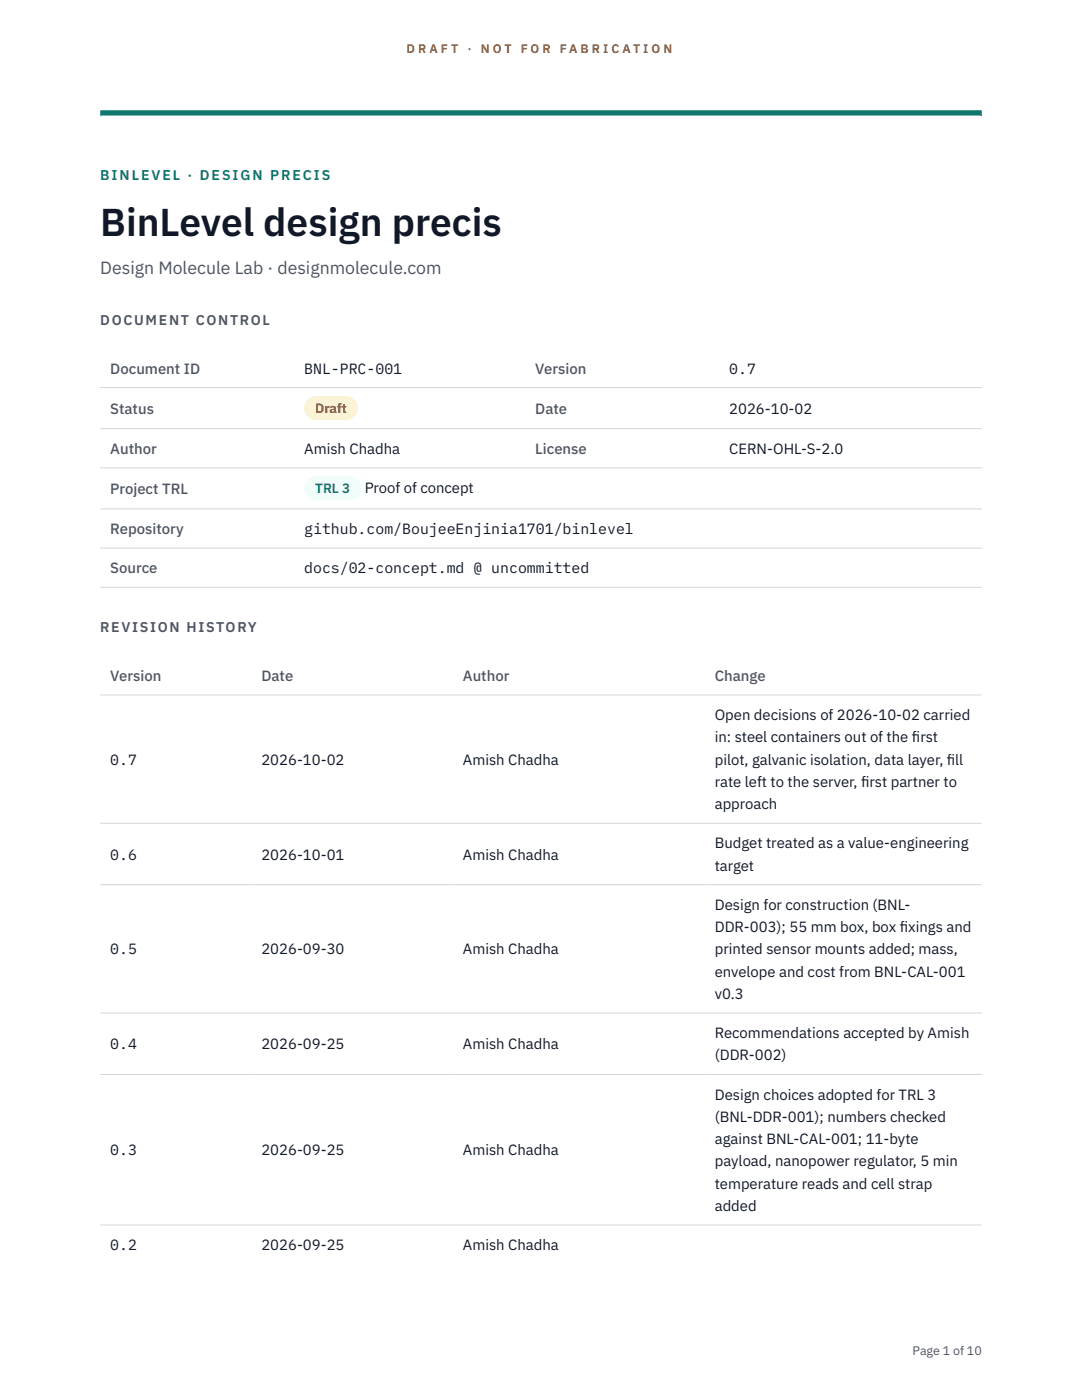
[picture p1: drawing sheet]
<svg xmlns="http://www.w3.org/2000/svg" width="216mm" height="279mm" viewBox="0 0 216 279" stroke-linecap="round" stroke-linejoin="round" font-family="sans-serif">
<defs><g id="words">
<text font-size="7.8" fill="#111827" x="20" y="47.1">BinLevel design precis</text>
<text font-size="3.5" fill="#4b5563" x="20" y="54.6">Design Molecule Lab · designmolecule.com</text>
<g font-size="3" fill="#4b5563">
<text x="22" y="74.5">Document ID</text>
<text x="106.8" y="74.5">Version</text>
<text x="22" y="82.6">Status</text>
<text x="106.8" y="82.6">Date</text>
<text x="22" y="90.6">Author</text>
<text x="106.8" y="90.6">License</text>
<text x="22" y="98.6">Project TRL</text>
<text x="22" y="106.6">Repository</text>
<text x="22" y="114.4">Source</text>
<text x="22" y="135.9">Version</text>
<text x="52.2" y="135.9">Date</text>
<text x="92.4" y="135.9">Author</text>
<text x="142.6" y="135.9">Change</text>
</g>
<g font-size="3" fill="#111827">
<text x="60.7" y="74.5">BNL-PRC-001</text>
<text x="145.5" y="74.5">0.7</text>
<text x="145.5" y="82.6">2026-10-02</text>
<text x="60.7" y="90.6">Amish Chadha</text>
<text x="145.5" y="90.6">CERN-OHL-S-2.0</text>
<text x="72.8" y="98.5">Proof of concept</text>
<text x="60.7" y="106.6">github.com/BoujeeEnjinia1701/binlevel</text>
<text x="60.7" y="114.4">docs/02-concept.md @ uncommitted</text>
<text x="142.6" y="143.7">Open decisions of 2026-10-02 carried</text>
<text x="142.6" y="148.2">in: steel containers out of the f</text>
<text x="182" y="148.2">irst</text>
<text x="22" y="152.6">0.7</text>
<text x="52.2" y="152.6">2026-10-02</text>
<text x="92.4" y="152.6">Amish Chadha</text>
<text x="142.6" y="152.6">pilot, galvanic isolation, data layer, f</text>
<text x="188.9" y="152.6">ill</text>
<text x="142.6" y="157.1">rate left to the server, f</text>
<text x="142.6" y="161.5">approach</text>
<text x="171.8" y="157.1">irst partner to</text>
<text x="22" y="171.5">0.6</text>
<text x="52.2" y="171.5">2026-10-01</text>
<text x="92.4" y="171.5">Amish Chadha</text>
<text x="142.6" y="169.3">Budget treated as a value-engineering</text>
<text x="142.6" y="173.8">target</text>
<text x="142.6" y="181.6">Design for construction (BNL-</text>
<text x="22" y="190.5">0.5</text>
<text x="52.2" y="190.5">2026-09-30</text>
<text x="92.4" y="190.5">Amish Chadha</text>
<text x="142.6" y="186">DDR-003); 55 mm box, box f</text>
<text x="142.6" y="190.5">printed sensor mounts added; mass,</text>
<text x="179.5" y="186">ixings and</text>
<text x="142.6" y="194.9">envelope and cost from BNL-CAL-001</text>
<text x="142.6" y="199.4">v0.3</text>
<text x="22" y="209.4">0.4</text>
<text x="52.2" y="209.4">2026-09-25</text>
<text x="92.4" y="209.4">Amish Chadha</text>
<text x="142.6" y="207.2">Recommendations accepted by Amish</text>
<text x="142.6" y="211.6">(DDR-002)</text>
<text x="142.6" y="219.5">Design choices adopted for TRL 3</text>
<text x="142.6" y="223.9">(BNL-DDR-001); numbers checked</text>
<text x="22" y="230.6">0.3</text>
<text x="52.2" y="230.6">2026-09-25</text>
<text x="92.4" y="230.6">Amish Chadha</text>
<text x="142.6" y="228.3">against BNL-CAL-001; 11-byte</text>
<text x="142.6" y="232.8">payload, nanopower regulator, 5 min</text>
<text x="142.6" y="237.2">temperature reads and cell strap</text>
<text x="142.6" y="241.7">added</text>
<text x="22" y="249.5">0.2</text>
<text x="52.2" y="249.5">2026-09-25</text>
<text x="92.4" y="249.5">Amish Chadha</text>
</g>
<text font-size="2.8" fill="#0f766e" x="20" y="36">BINLEVEL · DESIGN PRECIS</text>
<g font-size="2.8" fill="#4b5563">
<text x="20" y="64.8">DOCUMENT CONTROL</text>
<text x="20" y="126.2">REVISION HISTORY</text>
</g>
<text font-size="2.7" fill="#92400e" x="62.9" y="82.5">Draft</text>
<text font-size="2.7" fill="#0f766e" x="62.9" y="98.5">TRL 3</text>
<g font-size="2.5" fill="#b45309">
<text x="81.1" y="10.5">D R A F T</text>
<text x="93.3" y="10.5">·</text>
<text x="95.9" y="10.5">N O T</text>
<text x="103.9" y="10.5">F O R</text>
<text x="111.7" y="10.5">F A B R I C A T I O N</text>
</g>
<text font-size="2.5" fill="#4b5563" x="182.1" y="270.3">Page 1 of 10</text>
</g></defs>
<path d="M20 23.1h175.9zM20 22h175.9v1.1h-175.9z" fill-rule="evenodd" fill="#0f766e"/>
<path d="M20 77.3h175.9M20 85.5h175.9M20 93.4h175.9M20 101.6h175.9M20 109.4h175.9M20 117.2h175.9M20 138.7h175.9M20 164.3h175.9M20 176.6h175.9M20 202.2h175.9M20 214.4h175.9M20 244.5h175.9" fill="none" stroke="#d1d5db" stroke-width=".2"/>
<path d="M60.7 79h10.7v4.9h-10.7z" fill="#fef3c7"/>
<path d="M60.7 95.1h11.4v4.8h-11.4z" fill="#f0fdfa"/>
<use href="#words"/>
</svg>
